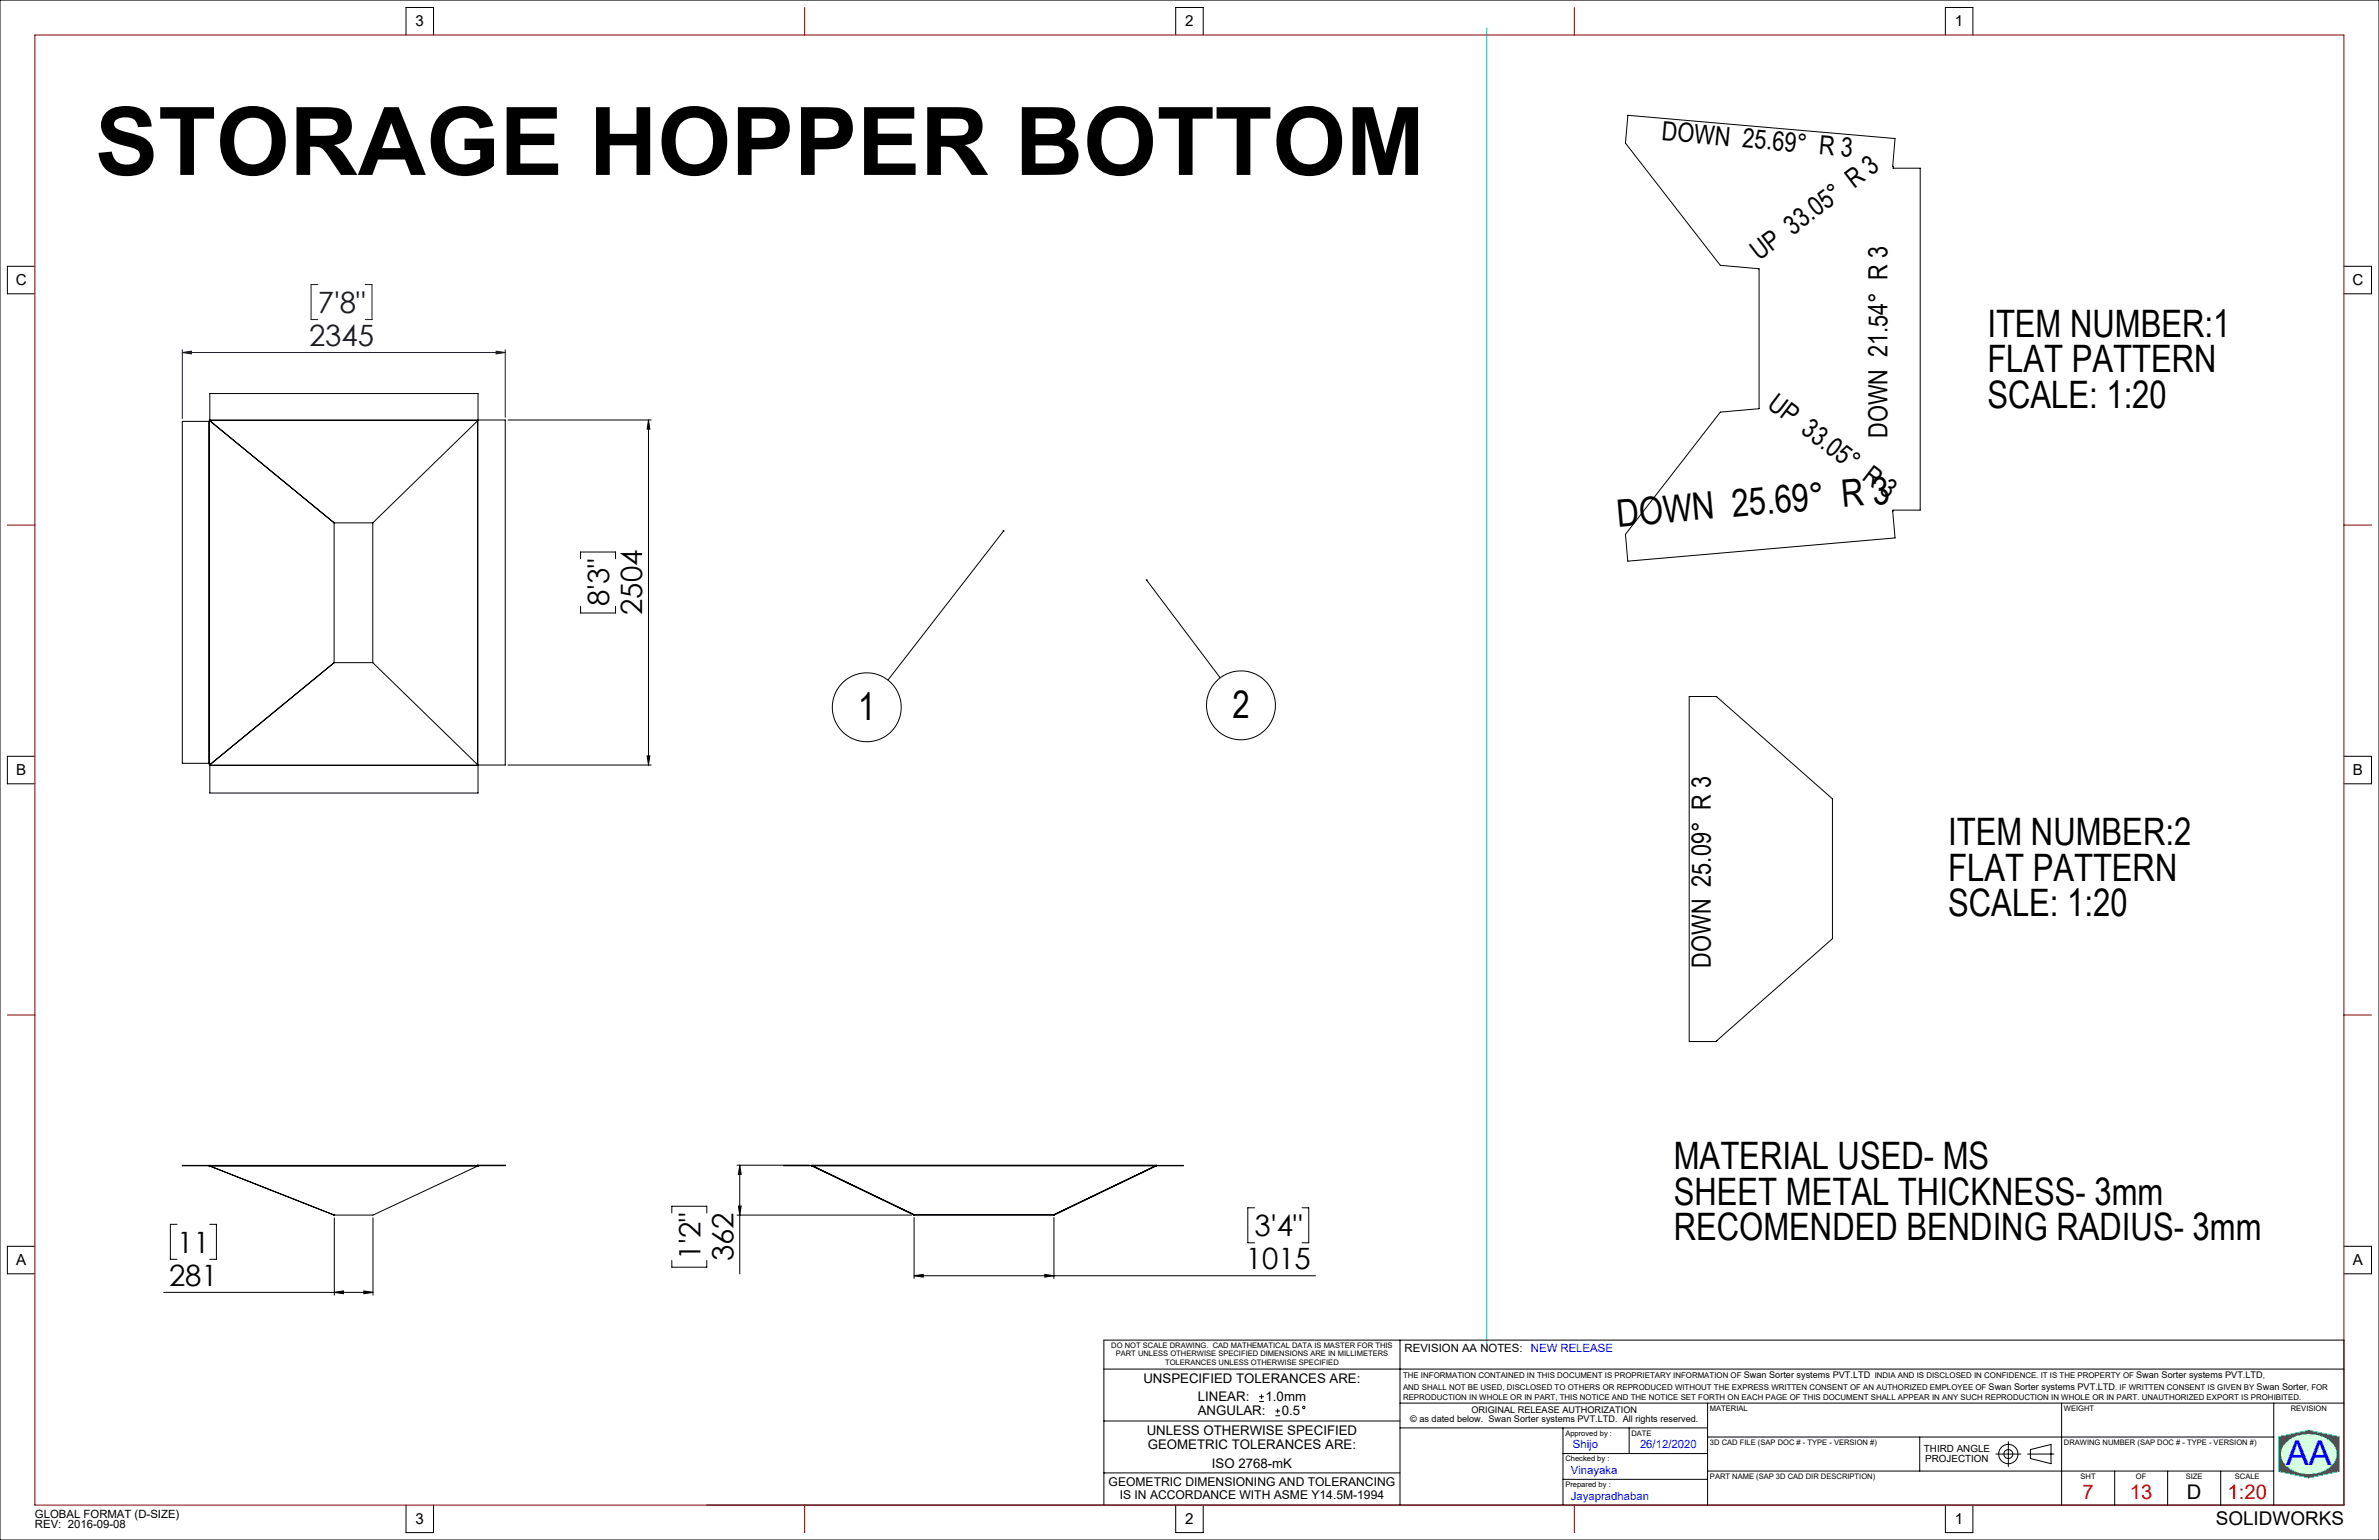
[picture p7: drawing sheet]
<svg xmlns="http://www.w3.org/2000/svg" width="864mm" height="559mm" viewBox="0 0 864 559" stroke-linecap="round" stroke-linejoin="round" font-family="sans-serif">
<defs><g id="words">
<text font-size="34.3" x="34.5" y="63.5">STORAGE HOPPER BOTTOM</text>
<g font-size="13.7">
<text x="721.4" y="122.1">ITEM NUMBER:1</text>
<text x="721.4" y="135">FLAT PATTERN</text>
<text x="721.4" y="147.9">SCALE: 1:20</text>
<text x="587.2" y="191.2" transform="rotate(-5 587.2 191.2)">DOWN 25.69° R 3</text>
<text x="311.5" y="261.2">1</text>
<text x="447.4" y="260.5">2</text>
<text x="707.2" y="306.8">ITEM NUMBER:2</text>
<text x="707.2" y="319.7">FLAT PATTERN</text>
<text x="707.2" y="332.6">SCALE: 1:20</text>
<text x="607.6" y="424.2">MATERIAL USED- MS</text>
<text x="607.6" y="437.1">SHEET METAL THICKNESS- 3mm</text>
<text x="607.6" y="450">RECOMENDED BENDING RADIUS- 3mm</text>
</g>
<text font-size="12.4" fill="#00f" x="829.9" y="531.7">AA</text>
<g font-size="10.7" fill="#191924">
<text x="115.4" y="113.6">7'8&quot;</text>
<text x="112.2" y="125.6">2345</text>
</g>
<g font-size="10.7">
<text x="221.1" y="220" transform="rotate(-90 221.1 220)">8'3&quot;</text>
<text x="233.1" y="223.2" transform="rotate(-90 233.1 223.2)">2504</text>
<text x="455.4" y="448.6">3'4&quot;</text>
<text x="64.3" y="454.6">11</text>
<text x="254.3" y="457.4" transform="rotate(-90 254.3 457.4)">1'2&quot;</text>
<text x="266.2" y="457.6" transform="rotate(-90 266.2 457.6)">362</text>
<text x="452.2" y="460.6">1015</text>
<text x="61.4" y="466.6">281</text>
</g>
<g font-size="9.6">
<text x="603" y="50.8" transform="rotate(5 603 50.8)">DOWN 25.69° R 3</text>
<text x="638.6" y="94.8" transform="rotate(-37 638.6 94.8)">UP 33.05° R 3</text>
<text x="641.2" y="147.6" transform="rotate(37 641.2 147.6)">UP 33.05° R 3</text>
<text x="685.2" y="158.9" transform="rotate(-90 685.2 158.9)">DOWN 21.54° R 3</text>
<text x="621" y="351.1" transform="rotate(-90 621 351.1)">DOWN 25.09° R 3</text>
</g>
<g font-size="7.3" fill="#f00">
<text x="756" y="543.9">7</text>
<text x="773.2" y="543.9">13</text>
<text x="808.6" y="543.9">1:20</text>
</g>
<text font-size="7.3" x="793.9" y="543.9">D</text>
<text font-size="6.9" x="804.3" y="553.3">SOLIDWORKS</text>
<g font-size="5.5">
<text x="150.9" y="9.5">3</text>
<text x="430.3" y="9.5">2</text>
<text x="709.7" y="9.5">1</text>
<text x="5.7" y="103.4">C</text>
<text x="853.9" y="103.4">C</text>
<text x="5.9" y="281.2">B</text>
<text x="854.1" y="281.2">B</text>
<text x="5.9" y="459">A</text>
<text x="854.1" y="459">A</text>
<text x="150.9" y="552.9">3</text>
<text x="430.3" y="552.9">2</text>
<text x="709.7" y="552.9">1</text>
</g>
<g font-size="4.8">
<text x="415.1" y="501.9">UNSPECIFIED TOLERANCES ARE:</text>
<text x="434.8" y="508.4">LINEAR:</text>
<text x="459.4" y="508.4">1.0mm</text>
<text x="434.8" y="513.6">ANGULAR:</text>
<text x="465.3" y="513.6">0.5</text>
<text x="416.3" y="520.7">UNLESS OTHERWISE SPECIFIED</text>
<text x="416.7" y="525.7">GEOMETRIC TOLERANCES ARE:</text>
<text x="439.9" y="532.6">ISO 2768-mK</text>
</g>
<g font-size="4.4">
<text x="402.5" y="539.1">GEOMETRIC DIMENSIONING AND TOLERANCING</text>
<text x="406.5" y="543.8">IS IN ACCORDANCE WITH ASME Y14.5M-1994</text>
</g>
<g font-size="4.1">
<text x="509.9" y="490.5">REVISION AA NOTES:</text>
<text x="12.7" y="550.7">GLOBAL FORMAT (D-SIZE)</text>
<text x="12.7" y="554.5">REV: 2016-09-08</text>
</g>
<g font-size="4.1" fill="#00f">
<text x="555.7" y="490.5">NEW RELEASE</text>
<text x="571" y="525.6">Shijo</text>
<text x="595.3" y="525.6">26/12/2020</text>
<text x="570.2" y="534.9">Vinayaka</text>
<text x="570.2" y="544.3">Jayapradhaban</text>
</g>
<g font-size="3.6">
<text x="698.4" y="527">THIRD ANGLE</text>
<text x="698.9" y="530.3">PROJECTION</text>
</g>
<g font-size="3.3">
<text x="633" y="500.2">Swan Sorter systems PVT.LTD</text>
<text x="775.5" y="500.2">Swan Sorter systems PVT.LTD</text>
<text x="721.9" y="504.3">Swan Sorter systems PVT.LTD</text>
<text x="819.2" y="504.3">Swan Sorter</text>
<text x="511.9" y="515.8">© as dated below. Swan Sorter systems PVT.LTD. All rights reserved.</text>
<text x="534.2" y="512.7">ORIGINAL RELEASE AUTHORIZATION</text>
</g>
<g font-size="2.9">
<text x="509.3" y="500.2">THE INFORMATION CONTAINED IN THIS DOCUMENT IS PROPRIETARY INFORMATION OF</text>
<text x="680.5" y="500.2">INDIA AND IS DISCLOSED IN CONFIDENCE. IT IS THE PROPERTY OF</text>
<text x="821.4" y="500.2">,</text>
<text x="509.3" y="508.1">REPRODUCTION IN WHOLE OR IN PART, THIS NOTICE AND THE NOTICE SET FORTH ON EACH PAGE OF THIS DOCUMENT SHALL APPEAR IN ANY SUCH REPRODUCTION IN WHOLE OR IN PART. UNAUTHORIZED EXPORT IS PROHIBITED.</text>
<text x="509.3" y="504.3">AND SHALL NOT BE USED, DISCLOSED TO OTHERS OR REPRODUCED WITHOUT THE EXPRESS WRITTEN CONSENT OF AN AUTHORIZED EMPLOYEE OF</text>
<text x="767.8" y="504.3">. IF WRITTEN CONSENT IS GIVEN BY</text>
<text x="837.5" y="504.3">, FOR</text>
</g>
<g font-size="2.7">
<text x="403.4" y="489.2">DO NOT SCALE DRAWING. CAD MATHEMATICAL DATA IS MASTER FOR THIS</text>
<text x="405" y="492.2">PART UNLESS OTHERWISE SPECIFIED DIMENSIONS ARE IN MILLIMETERS</text>
<text x="423" y="495.2">TOLERANCES UNLESS OTHERWISE SPECIFIED</text>
<text x="620.7" y="511.9">MATERIAL</text>
<text x="749.2" y="511.9">WEIGHT</text>
<text x="831.6" y="511.9">REVISION</text>
<text x="568.2" y="520.9">Approved by :</text>
<text x="592.2" y="520.9">DATE</text>
<text x="620.7" y="524.2">3D CAD FILE (SAP DOC # - TYPE - VERSION #)</text>
<text x="749.2" y="524.2">DRAWING NUMBER (SAP DOC # - TYPE - VERSION #)</text>
<text x="568.2" y="530.2">Checked by :</text>
<text x="568.2" y="539.6">Prepared by :</text>
<text x="620.7" y="536.6">PART NAME (SAP 3D CAD DIR DESCRIPTION)</text>
<text x="755.3" y="536.6">SHT</text>
<text x="775.4" y="536.6">OF</text>
<text x="793.5" y="536.6">SIZE</text>
<text x="811.3" y="536.6">SCALE</text>
</g>
</g></defs>
<g fill="none" stroke="#000" stroke-width=".36">
<path d="M687.1 60.4l.8-10.1-97-8.5-.8 10.1 34.4 44.4 14.1 1.3v50.6l-14.1 1.3-34.4 44.4 .8 9.7 97-8.4-.8-9.7M687.1 60.4h.1M687.1 60.4l.1 .6h9.9v124.1h-9.9l-.1 .4M75.8 152.9h-9.6v124.1h9.6M75.8 152.9v124.1M76 152.6v124.9M76 152.6h.1M76.1 152.6l45.2 37.2M76.1 152.5l-.3 .4M76.1 152.6h.1M76.1 152.5l-.1 .1M76.1 152.6l45.3 37.1"/>
<path d="M76.1 152.5h97.4M76.2 152.4v.1M76.2 152.5v.1M76.2 152.4h97.3M173.4 152.7v124.8M173.4 152.7l-38.1 37M173.5 152.6l-.1 .1M173.5 152.4v-9.6h-97.3v9.6M121.3 189.8v50.6M121.4 189.7l-.1 .1M121.4 189.7h13.9M135.3 189.7v50.8"/>
<path d="M687.1 185.5h.1M121.3 240.4l.1 .1M121.3 240.4l-45.2 37.1M121.4 240.5l-45.3 37.1M121.4 240.5h13.9M135.3 240.5l38.1 37M613.2 252.7h9.9l42.1 37.2v50.7l-42.1 37v.3h-9.9zM75.8 277h.3v.7M76 277.5l.1 .2M76 277.5h.1M76.1 277.5v.1M76.1 277.7h97.4"/>
<path d="M76.2 277.6v10.2h97.3v-10.1M76.2 277.6h.1M173.4 277.5l.1-125.1h9.9v125.2h-107.3M173.5 277.6v.1M173.5 277.6h.1M75.8 422.9h.2M75.8 423h.1M75.8 422.9h-9.6l9.6 .1M75.8 422.9v.1M75.9 423l.1 .1M76 422.9l-.1 .1M76 422.9h.1"/>
<path d="M76 423.1h.1M76 423.1l45.4 17.8M76.1 422.9l97.4 .2M76.1 422.9l-.1 .2M76.1 423.1h97.4M76.1 422.9v.2M76.2 423v.1M76.2 423.1h.1M76.2 422.9v.1M173.4 422.8v.1M173.4 422.8l-.1 .1M173.5 422.8h-.1"/>
<path d="M173.5 422.8l9.9 .2h-107.2M173.5 422.8v.1M173.5 423.1h.1M173.5 423.1l-38.1 17.8h-14M294.5 422.9h.2M294.5 423l.1 .1M294.5 422.9h-9.9l9.9 .1M294.5 422.9v.1M294.6 423.1h.1M294.6 423.1l37.2 17.8M294.7 422.9h.1M294.7 422.9l-.1 .2"/>
<path d="M294.9 423l36.9 17.8M419.6 423h.1M419.6 423l-37 17.8M419.7 423l.1 .1M419.8 423.1l-37.1 17.8M419.9 422.9l9.6 .1-134.8-.2h125.2l-.1 .3M121.2 440.9h.2M331.8 440.9h.1M331.8 440.8v.1M331.8 440.8h50.8M331.9 440.9h50.6M331.9 440.8v.1"/>
<path d="M382.5 440.9h.2M382.5 440.8v.1M382.6 440.8l.1 .1"/>
</g>
<path d="M827.2 521.3l10.9-2.3 11 2.3v12.6l-11 2.4-10.9-2.4zM829.9 523.5a12.5 12.5 0 0 1 17 .6 6 6 0 0 1-2.9 9.4 12.4 12.4 0 0 1-14.9-2.7 5.5 5.5 0 0 1 .8-7.3z" fill="none" stroke="#00e138" stroke-width=".36"/>
<path d="M539.7 10v478.9" fill="none" stroke="#53a9ff" stroke-width=".36"/>
<path d="M827.2 521.3v12.6l10.9 2.4 11-2.4v-12.6l-11-2.3zM830.1 523.3a12.6 12.6 0 0 1 16.9 .9 6 6 0 0 1-2.6 9.1 12.4 12.4 0 0 1-15.3-2.5 5.6 5.6 0 0 1 1-7.5z" fill-rule="evenodd" fill="#0c3"/>
<path d="M830.1 523.3a12.6 12.6 0 0 1 16.9 .9 6 6 0 0 1-2.6 9.1 12.4 12.4 0 0 1-15.3-2.5 5.6 5.6 0 0 1 1-7.5z" fill-rule="evenodd" fill="#d5ffdf"/>
<g fill="none" stroke="#000" stroke-width=".36">
<path d="M0 0h863.6v558.8h-863.6zM147.4 12.7v-10h10v10M426.8 12.7v-10h10v10M706.2 12.7v-10h10v10M12.7 96.6h-10v10h10M850.9 96.6h10v10h-10M184.4 152.4h52M235.4 152.4l.5 3.3h-1zM235.4 152.4v125.2M364.3 192.7l-42 54.1M210.7 202.7v-2.4h12.7v2.4M210.7 220v2.4h12.7v-2.4"/>
<path d="M416.2 210.5l26.7 35.5M12.7 274.4h-10v10h10M184.4 277.6h52M234.9 274.3h1l-.5 3.3zM850.9 274.4h10v10h-10M267.5 422.8h26.2M268 437.6h1.1l-.6 3.3zM268.5 422.8l.6 3.3h-1.1zM268.5 422.8v39.4M455.4 438.3h-2.4v12.7h2.4M472.7 438.3h2.4v12.7h-2.4M12.7 452.2h-10v10h10"/>
<path d="M64.3 444.3h-2.5v12.7h2.5M76.1 444.3h2.5v12.7h-2.5M121.4 441.9v28M135.4 441.9v28M243.9 440.1v-2.4h12.7v2.4M243.9 457.4v2.4h12.7v-2.4M267.5 440.9h63.4M331.8 441.8v22.1M382.6 441.8v22.1M850.9 452.2h10v10h-10M59.4 468.9h76M121.4 468.9l3.3-.5v1z"/>
<path d="M132.1 468.4l3.3 .5-3.3 .5zM331.8 462.9l3.3-.5v1zM331.8 462.9h145.7M379.3 462.4l3.3 .5-3.3 .5zM400.7 496.8h450.2M508.2 486.3v59.8M400.7 515.6h107.5M457.1 508.5h1.7M457.1 506.8h1.7M457.9 506v1.6M463 513.7h1.7M463 512h1.7"/>
<path d="M463.8 511.1v1.8M508.2 509.1h342.7M508.2 518.1h111.7M567.4 518.1v28M591.4 518.1v9.3M619.9 509.1v37M748.4 509.1v37M825.4 509.1v37M400.7 534.5h107.5M567.4 527.4h52.5M567.4 536.8h52.5M619.9 521.4h205.5"/>
<path d="M619.9 533.8h205.5M696.9 521.4v12.4M724.5 527.6h9.1M729.1 523.1v9M736 527.6h9.6M737.1 526l7.4-1.9v7l-7.4-1.9zM767.6 533.8v12.3M786.9 533.8v12.3M806.1 533.8v12.3M147.4 546.1v10h10v-10M400.7 546.1v-59.8h450.2v59.8h-594.4M426.8 546.1v10h10v-10"/>
<path d="M706.2 546.1v10h10v-10"/>
<circle cx="314.6" cy="256.7" r="12.5"/>
<circle cx="450.5" cy="256" r="12.5"/>
<circle cx="473.3" cy="510.7" r=".43"/>
<circle cx="729.1" cy="527.6" r="1.62"/>
<circle cx="729.1" cy="527.6" r="3.5"/>
</g>
<path d="M115.4 103.3h-2.5v12.7h2.5M132.6 103.3h2.4v12.7h-2.4M66.2 126.9v25M66.2 127.9h117.2M66.2 127.9l3.3-.5v1zM180.1 127.4l3.3 .5-3.3 .5zM183.4 126.9v24.5" fill="none" stroke="#191924" stroke-width=".36"/>
<path d="M12.7 12.7h838.2v533.4h-838.2zM292.1 2.7v10M571.5 2.7v10M2.7 190.5h10M850.9 190.5h10M2.7 368.3h10M850.9 368.3h10M292.1 546.1v10M571.5 546.1v10" fill="none" stroke="#800000" stroke-width=".36"/>
<g fill="#000">
<path d="M235.4 152.4l.5 3.3h-1zM234.9 274.3h1l-.5 3.3zM268.5 422.8l.6 3.3h-1.1zM268 437.6h1.1l-.6 3.3z"/>
<path d="M364.1 192.4a.34 .34 0 0 0-.1 .5 .34 .34 0 0 0 .5 0 .34 .34 0 0 0 0-.5l-.2 .3 .2-.3zM416 210.3a.34 .34 0 0 0 .2 .5 .34 .34 0 0 0 .4-.4 .34 .34 0 0 0-.5-.2l.1 .3z"/>
<path d="M121.4 468.9l3.3-.5v1zM132.1 468.4l3.3 .5-3.3 .5z"/>
<path d="M331.8 462.9l3.3-.5v1zM379.3 462.4l3.3 .5-3.3 .5z"/>
</g>
<path d="M180.1 127.4l3.3 .5-3.3 .5zM66.2 127.9l3.3-.5v1z" fill="#191924"/>
<use href="#words"/>
</svg>
